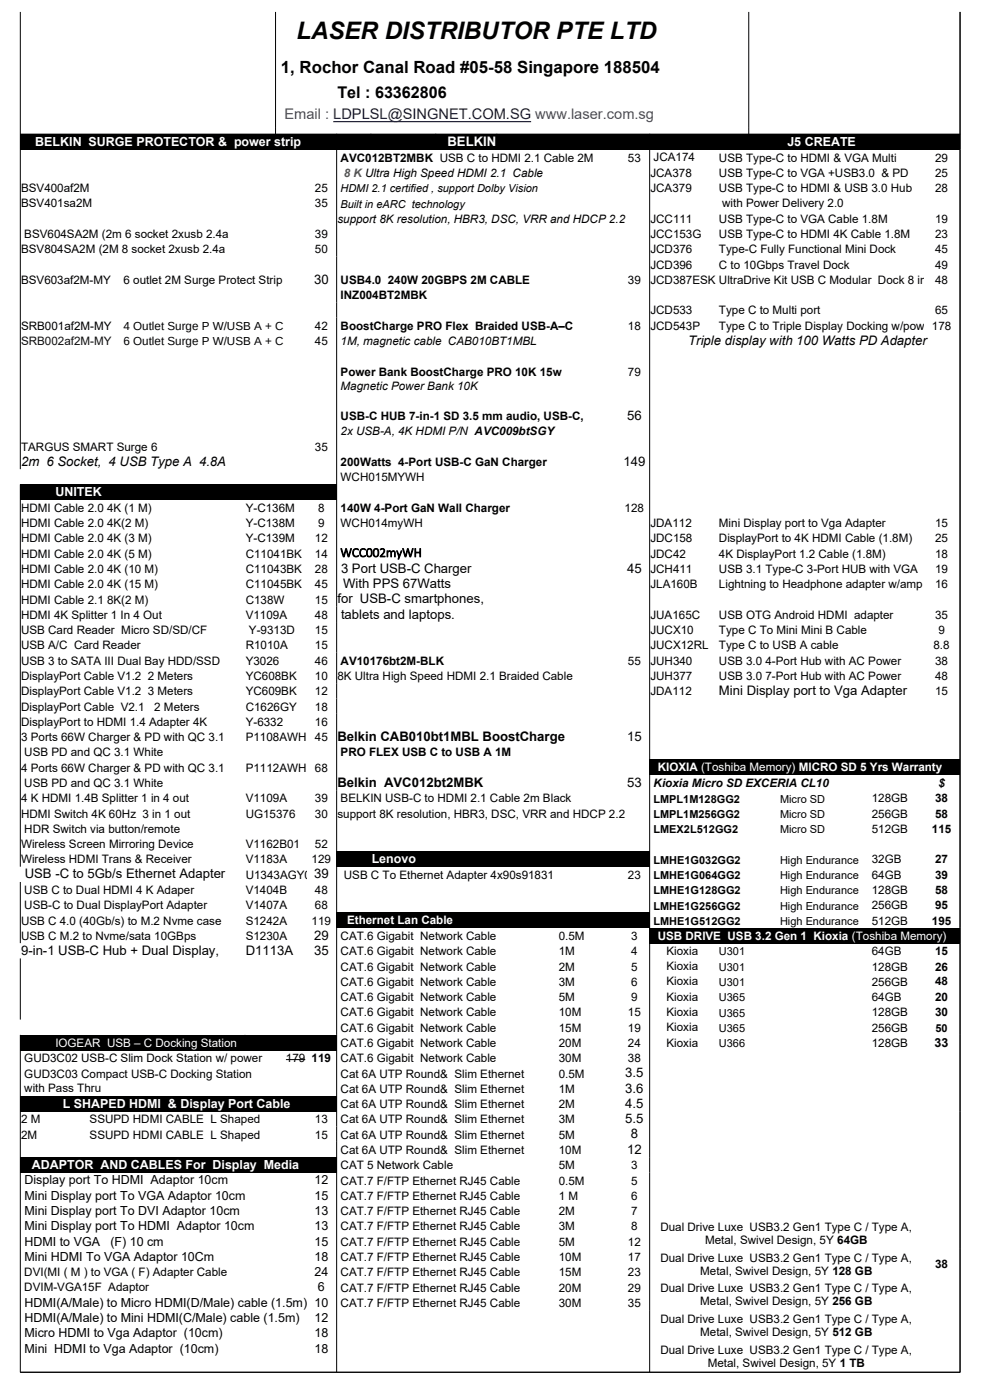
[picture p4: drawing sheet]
<svg xmlns="http://www.w3.org/2000/svg" width="210mm" height="297mm" viewBox="0 0 210 297" stroke-linecap="round" stroke-linejoin="round" font-family="sans-serif">
<defs><g id="words">
<text font-size="5.1" x="62.8" y="8.3">LASER DISTRIBUTOR PTE LTD</text>
<text font-size="3.6" x="59.6" y="15.4">1, Rochor Canal Road #05-58 Singapore 188504</text>
<text font-size="3.4" x="71.5" y="20.7">Tel : 63362806</text>
<text font-size="3.1" fill="#00f" x="60.3" y="25.3">Email : LDPLSL@SINGNET.COM.SG www.laser.com.sg</text>
<text font-size="2.8" fill="#fff" x="94.8" y="31">BELKIN</text>
<g font-size="2.8">
<text x="66.6" y="60.1">30</text>
<text x="145.9" y="73.1">Triple display with 100 Watts PD Adapter</text>
<text x="132.9" y="89">56</text>
<text x="4.5" y="98.8">2m 6 Socket, 4 USB Type A 4.8A</text>
<text x="132.1" y="98.8">149</text>
<text x="72.1" y="118.1">WCC002myWH</text>
<text x="72.3" y="121.5">3 Port USB-C Charger</text>
<text x="72.7" y="124.7">With PPS 67Watts</text>
<text x="132.9" y="121.5">45</text>
<text x="71.5" y="127.9">for USB-C smartphones,</text>
<text x="72.3" y="131.2">tablets and laptops.</text>
<text x="152.4" y="147.4">Mini Display port to Vga Adapter</text>
<text x="71.5" y="157.1">Belkin CAB010bt1MBL BoostCharge</text>
<text x="132.9" y="157.1">15</text>
<text x="71.5" y="166.9">Belkin AVC012bt2MBK</text>
<text x="132.9" y="166.9">53</text>
<text x="5.2" y="186.3">USB -C to 5Gb/s Ethernet Adapter</text>
<text x="66.6" y="186.3">39</text>
<text x="4.5" y="202.5">9-in-1 USB-C Hub + Dual Display,</text>
<text x="52.1" y="202.5">D1113A</text>
<text x="66.6" y="199.3">29</text>
<text x="66.6" y="202.5">35</text>
<text x="132.5" y="228.5">3.5</text>
<text x="132.5" y="231.7">3.6</text>
<text x="132.5" y="235">4.5</text>
<text x="132.5" y="238.2">5.5</text>
<text x="132.9" y="244.7">12</text>
<text x="133.7" y="241.4">8</text>
</g>
<g font-size="2.6" fill="#fff">
<text x="7.5" y="31">BELKIN SURGE PROTECTOR &amp; power strip</text>
<text x="166.9" y="31">J5 CREATE</text>
<text x="11.7" y="105.3">UNITEK</text>
<text x="78.8" y="183.1">Lenovo</text>
<text x="13.3" y="235">L SHAPED HDMI &amp; Display Port Cable</text>
<text x="6.8" y="248">ADAPTOR AND CABLES For Display Media</text>
</g>
<g font-size="2.6">
<text x="198.1" y="222">33</text>
<text x="5.2" y="251.2">Display port To HDMI Adaptor 10cm</text>
<text x="66.7" y="251.2">12</text>
<text x="5.2" y="254.4">Mini Display port To VGA Adaptor 10cm</text>
<text x="5.2" y="257.7">Mini Display port To DVI Adaptor 10cm</text>
<text x="66.7" y="254.4">15</text>
<text x="66.7" y="257.7">13</text>
<text x="5.2" y="260.9">Mini Display port To HDMI Adaptor 10cm</text>
<text x="66.7" y="260.9">13</text>
<text x="5.2" y="264.2">HDMI to VGA</text>
<text x="5.2" y="267.4">Mini HDMI To VGA Adaptor 10Cm</text>
<text x="23.4" y="264.2">(F) 10 cm</text>
<text x="66.7" y="264.2">15</text>
<text x="66.7" y="267.4">18</text>
<text x="66.7" y="270.7">24</text>
<text x="67.4" y="273.9">6</text>
<text x="5.2" y="277.2">HDMI(A/Male) to Micro HDMI(D/Male) cable (1.5m) 10</text>
<text x="5.2" y="280.4">HDMI(A/Male) to Mini HDMI(C/Male) cable (1.5m)</text>
<text x="66.7" y="280.4">12</text>
<text x="5.2" y="283.6">Micro HDMI to Vga Adaptor (10cm)</text>
<text x="5.2" y="286.9">Mini HDMI to Vga Adaptor (10cm)</text>
<text x="66.7" y="283.6">18</text>
<text x="66.7" y="286.9">18</text>
</g>
<g font-size="2.5">
<text x="72.2" y="34.3">AVC012BT2MBK USB C to HDMI 2.1 Cable 2M</text>
<text x="133.1" y="34.3">53</text>
<text x="138.5" y="34.2">JCA174</text>
<text x="152.4" y="34.3">USB Type-C to HDMI &amp; VGA Multi</text>
<text x="198.2" y="34.3">29</text>
<text x="4.5" y="40.7">BSV400af2M</text>
<text x="66.7" y="40.7">25</text>
<text x="137.9" y="37.5">JCA378</text>
<text x="137.9" y="40.7">JCA379</text>
<text x="152.4" y="37.5">USB Type-C to VGA +USB3.0 &amp; PD</text>
<text x="152.4" y="40.7">USB Type-C to HDMI &amp; USB 3.0 Hub</text>
<text x="198.2" y="37.5">25</text>
<text x="198.2" y="40.7">28</text>
<text x="4.5" y="43.9">BSV401sa2M</text>
<text x="66.7" y="44">35</text>
<text x="71.5" y="47.2">support 8K resolution, HBR3, DSC, VRR and HDCP 2.2</text>
<text x="137.9" y="47.2">JCC111</text>
<text x="152.4" y="47.2">USB Type-C to VGA Cable 1.8M</text>
<text x="153.1" y="44">with Power Delivery 2.0</text>
<text x="198.2" y="47.2">19</text>
<text x="4.5" y="53.6">BSV804SA2M (2M 8 socket 2xusb 2.4a</text>
<text x="5.1" y="50.4">BSV604SA2M (2m 6 socket 2xusb 2.4a</text>
<text x="66.7" y="50.5">39</text>
<text x="66.7" y="53.7">50</text>
<text x="137.9" y="50.5">JCC153G</text>
<text x="137.9" y="53.7">JCD376</text>
<text x="152.4" y="50.5">USB Type-C to HDMI 4K Cable 1.8M</text>
<text x="152.4" y="53.7">Type-C Fully Functional Mini Dock</text>
<text x="198.2" y="50.5">23</text>
<text x="198.2" y="53.7">45</text>
<text x="137.9" y="57">JCD396</text>
<text x="152.4" y="57">C to 10Gbps Travel Dock</text>
<text x="198.2" y="57">49</text>
<text x="4.5" y="60.2">BSV603af2M-MY</text>
<text x="26.2" y="60.2">6 outlet 2M Surge Protect Strip</text>
<text x="72.2" y="60.2">USB4.0 240W 20GBPS 2M CABLE</text>
<text x="72.2" y="63.4">INZ004BT2MBK</text>
<text x="133.1" y="60.2">39</text>
<text x="137.9" y="60.2">JCD387ESK UltraDrive Kit USB C Modular Dock 8 in</text>
<text x="198.2" y="60.2">48</text>
<text x="4.5" y="69.9">SRB001af2M-MY</text>
<text x="26.2" y="69.9">4 Outlet Surge P W/USB A + C</text>
<text x="66.7" y="69.9">42</text>
<text x="72.2" y="69.9">BoostCharge PRO Flex Braided USB-A–C</text>
<text x="133.1" y="69.9">18</text>
<text x="137.9" y="66.7">JCD533</text>
<text x="137.9" y="69.9">JCD543P</text>
<text x="152.4" y="66.7">Type C to Multi port</text>
<text x="152.4" y="69.9">Type C to Triple Display Docking w/pow 178</text>
<text x="198.2" y="66.7">65</text>
<text x="26.2" y="73.2">6 Outlet Surge P W/USB A + C</text>
<text x="66.7" y="73.2">45</text>
<text x="72.2" y="73.2">1M, magnetic cable CAB010BT1MBL</text>
<text x="72.2" y="79.7">Power Bank BoostCharge PRO 10K 15w</text>
<text x="72.2" y="82.6">Magnetic Power Bank 10K</text>
<text x="133.1" y="79.7">79</text>
<text x="72.2" y="89.1">USB-C HUB 7-in-1 SD 3.5 mm audio, USB-C,</text>
<text x="4.5" y="95.6">TARGUS SMART Surge 6</text>
<text x="66.7" y="95.6">35</text>
<text x="72.2" y="92.3">2x USB-A, 4K HDMI P/N AVC009btSGY</text>
<text x="72.2" y="98.8">200Watts 4-Port USB-C GaN Charger</text>
<text x="72.2" y="102.1">WCH015MYWH</text>
<text x="4.5" y="108.6">HDMI Cable 2.0 4K (1 M)</text>
<text x="4.5" y="111.8">HDMI Cable 2.0 4K(2 M)</text>
<text x="52.1" y="108.6">Y-C136M</text>
<text x="52.1" y="111.8">Y-C138M</text>
<text x="67.4" y="108.6">8</text>
<text x="67.4" y="111.8">9</text>
<text x="72.2" y="108.6">140W 4-Port GaN Wall Charger</text>
<text x="72.2" y="111.8">WCH014myWH</text>
<text x="132.4" y="108.6">128</text>
<text x="137.9" y="111.8">JDA112</text>
<text x="152.4" y="111.8">Mini Display port to Vga Adapter</text>
<text x="198.2" y="111.8">15</text>
<text x="4.5" y="115">HDMI Cable 2.0 4K (3 M)</text>
<text x="4.5" y="118.3">HDMI Cable 2.0 4K (5 M)</text>
<text x="52.1" y="115">Y-C139M</text>
<text x="52.1" y="118.3">C11041BK</text>
<text x="66.7" y="115">12</text>
<text x="66.7" y="118.3">14</text>
<text x="137.9" y="115">JDC158</text>
<text x="137.9" y="118.3">JDC42</text>
<text x="152.4" y="115">DisplayPort to 4K HDMI Cable (1.8M)</text>
<text x="152.4" y="118.3">4K DisplayPort 1.2 Cable (1.8M)</text>
<text x="198.2" y="115">25</text>
<text x="198.2" y="118.3">18</text>
<text x="4.5" y="121.5">HDMI Cable 2.0 4K (10 M)</text>
<text x="4.5" y="124.8">HDMI Cable 2.0 4K (15 M)</text>
<text x="52.1" y="121.5">C11043BK</text>
<text x="52.1" y="124.8">C11045BK</text>
<text x="66.7" y="121.5">28</text>
<text x="66.7" y="124.8">45</text>
<text x="137.9" y="121.5">JCH411</text>
<text x="137.9" y="124.8">JLA160B</text>
<text x="152.4" y="121.5">USB 3.1 Type-C 3-Port HUB with VGA</text>
<text x="152.4" y="124.8">Lightning to Headphone adapter w/amp</text>
<text x="198.2" y="121.5">19</text>
<text x="198.2" y="124.8">16</text>
<text x="4.5" y="128">HDMI Cable 2.1 8K(2 M)</text>
<text x="4.5" y="131.3">HDMI 4K Splitter 1 In 4 Out</text>
<text x="52.1" y="128">C138W</text>
<text x="52.1" y="131.3">V1109A</text>
<text x="66.7" y="128">15</text>
<text x="66.7" y="131.3">48</text>
<text x="137.9" y="131.3">JUA165C</text>
<text x="152.4" y="131.3">USB OTG Android HDMI adapter</text>
<text x="198.2" y="131.3">35</text>
<text x="4.5" y="134.5">USB Card Reader Micro SD/SD/CF</text>
<text x="4.5" y="137.7">USB A/C Card Reader</text>
<text x="52.1" y="137.7">R1010A</text>
<text x="52.8" y="134.5">Y-9313D</text>
<text x="66.7" y="134.5">15</text>
<text x="66.7" y="137.7">15</text>
<text x="137.9" y="134.5">JUCX10</text>
<text x="137.9" y="137.7">JUCX12RL</text>
<text x="152.4" y="134.5">Type C To Mini Mini B Cable</text>
<text x="152.4" y="137.7">Type C to USB A cable</text>
<text x="197.9" y="137.7">8.8</text>
<text x="198.9" y="134.5">9</text>
<text x="4.5" y="141">USB 3 to SATA III Dual Bay HDD/SSD</text>
<text x="52.1" y="141">Y3026</text>
<text x="66.7" y="141">46</text>
<text x="72.2" y="141">AV10176bt2M-BLK</text>
<text x="133.1" y="141">55</text>
<text x="137.9" y="141">JUH340</text>
<text x="152.4" y="141">USB 3.0 4-Port Hub with AC Power</text>
<text x="198.2" y="141">38</text>
<text x="4.5" y="144.2">DisplayPort Cable V1.2 2 Meters</text>
<text x="4.5" y="147.5">DisplayPort Cable V1.2 3 Meters</text>
<text x="52.1" y="144.2">YC608BK</text>
<text x="52.1" y="147.5">YC609BK</text>
<text x="66.7" y="144.2">10</text>
<text x="66.7" y="147.5">12</text>
<text x="71.5" y="144.2">8K Ultra High Speed HDMI 2.1 Braided Cable</text>
<text x="137.9" y="144.2">JUH377</text>
<text x="137.9" y="147.5">JDA112</text>
<text x="152.4" y="144.2">USB 3.0 7-Port Hub with AC Power</text>
<text x="198.2" y="144.2">48</text>
<text x="198.2" y="147.5">15</text>
<text x="4.5" y="150.7">DisplayPort Cable V2.1</text>
<text x="4.5" y="154">DisplayPort to HDMI 1.4 Adapter 4K</text>
<text x="32.7" y="150.7">2 Meters</text>
<text x="52.1" y="150.7">C1626GY</text>
<text x="52.1" y="154">Y-6332</text>
<text x="66.7" y="150.7">18</text>
<text x="66.7" y="154">16</text>
<text x="4.5" y="157.2">3 Ports 66W Charger &amp; PD with QC 3.1</text>
<text x="5.1" y="160.4">USB PD and QC 3.1 White</text>
<text x="52.1" y="157.2">P1108AWH</text>
<text x="66.7" y="157.2">45</text>
<text x="72.2" y="160.4">PRO FLEX USB C to USB A 1M</text>
<text x="4.5" y="163.7">4 Ports 66W Charger &amp; PD with QC 3.1</text>
<text x="5.1" y="166.9">USB PD and QC 3.1 White</text>
<text x="52.1" y="163.7">P1112AWH</text>
<text x="66.7" y="163.7">68</text>
<text x="138.5" y="166.9">Kioxia Micro SD EXCERIA CL10</text>
<text x="198.9" y="166.9">$</text>
<text x="4.5" y="170.2">4 K HDMI 1.4B Splitter 1 in 4 out</text>
<text x="4.5" y="173.4">HDMI Switch 4K 60Hz 3 in 1 out</text>
<text x="52.1" y="170.2">V1109A</text>
<text x="52.1" y="173.4">UG15376</text>
<text x="66.7" y="170.2">39</text>
<text x="66.7" y="173.4">30</text>
<text x="71.5" y="173.4">support 8K resolution, HBR3, DSC, VRR and HDCP 2.2</text>
<text x="72.2" y="170.2">BELKIN USB-C to HDMI 2.1 Cable 2m Black</text>
<text x="184.8" y="170.2">128GB</text>
<text x="184.8" y="173.4">256GB</text>
<text x="198.2" y="170.2">38</text>
<text x="198.2" y="173.4">58</text>
<text x="4.5" y="179.9">Wireless Screen Mirroring Device</text>
<text x="5.1" y="176.7">HDR Switch via button/remote</text>
<text x="52.1" y="179.9">V1162B01</text>
<text x="66.7" y="179.9">52</text>
<text x="184.8" y="176.7">512GB</text>
<text x="197.5" y="176.7">115</text>
<text x="4.5" y="183.1">Wireless HDMI Trans &amp; Receiver</text>
<text x="52.1" y="183.1">V1183A</text>
<text x="66.1" y="183.1">129</text>
<text x="184.8" y="183.1">32GB</text>
<text x="198.2" y="183.1">27</text>
<text x="5.1" y="189.6">USB C to Dual HDMI 4 K Adaper</text>
<text x="52.1" y="186.4">U1343AGY0</text>
<text x="52.1" y="189.6">V1404B</text>
<text x="66.7" y="189.6">48</text>
<text x="72.9" y="186.4">USB C To Ethernet Adapter 4x90s91831</text>
<text x="133.1" y="186.4">23</text>
<text x="184.8" y="186.4">64GB</text>
<text x="184.8" y="189.6">128GB</text>
<text x="198.2" y="186.4">39</text>
<text x="198.2" y="189.6">58</text>
<text x="4.5" y="196.1">USB C 4.0 (40Gb/s) to M.2 Nvme case</text>
<text x="5.1" y="192.9">USB-C to Dual DisplayPort Adapter</text>
<text x="52.1" y="192.9">V1407A</text>
<text x="52.1" y="196.1">S1242A</text>
<text x="66.1" y="196.1">119</text>
<text x="66.7" y="192.9">68</text>
<text x="184.8" y="192.9">256GB</text>
<text x="184.8" y="196.1">512GB</text>
<text x="197.5" y="196.1">195</text>
<text x="198.2" y="192.9">95</text>
<text x="4.5" y="199.4">USB C M.2 to Nvme/sata 10GBps</text>
<text x="52.1" y="199.4">S1230A</text>
<text x="72.2" y="199.4">CAT.6 Gigabit Network Cable</text>
<text x="72.2" y="202.6">CAT.6 Gigabit Network Cable</text>
<text x="118.4" y="199.4">0.5M</text>
<text x="118.4" y="202.6">1M</text>
<text x="133.8" y="199.4">3</text>
<text x="133.8" y="202.6">4</text>
<text x="141.3" y="202.5">Kioxia</text>
<text x="184.8" y="202.6">64GB</text>
<text x="198.2" y="202.5">15</text>
<text x="72.2" y="205.8">CAT.6 Gigabit Network Cable</text>
<text x="72.2" y="209.1">CAT.6 Gigabit Network Cable</text>
<text x="118.4" y="205.8">2M</text>
<text x="118.4" y="209.1">3M</text>
<text x="133.8" y="205.8">5</text>
<text x="133.8" y="209.1">6</text>
<text x="141.3" y="205.7">Kioxia</text>
<text x="141.3" y="209">Kioxia</text>
<text x="184.8" y="205.8">128GB</text>
<text x="184.8" y="209.1">256GB</text>
<text x="198.2" y="205.8">26</text>
<text x="198.2" y="209">48</text>
<text x="72.2" y="212.3">CAT.6 Gigabit Network Cable</text>
<text x="72.2" y="215.6">CAT.6 Gigabit Network Cable</text>
<text x="118.4" y="212.3">5M</text>
<text x="118.4" y="215.6">10M</text>
<text x="133.1" y="215.6">15</text>
<text x="133.8" y="212.3">9</text>
<text x="141.3" y="212.2">Kioxia</text>
<text x="141.3" y="215.5">Kioxia</text>
<text x="184.8" y="212.3">64GB</text>
<text x="184.8" y="215.6">128GB</text>
<text x="198.2" y="212.3">20</text>
<text x="198.2" y="215.5">30</text>
<text x="72.2" y="218.8">CAT.6 Gigabit Network Cable</text>
<text x="118.4" y="218.8">15M</text>
<text x="133.1" y="218.8">19</text>
<text x="141.3" y="218.7">Kioxia</text>
<text x="141.3" y="222">Kioxia</text>
<text x="184.8" y="218.8">256GB</text>
<text x="5.1" y="225.3">GUD3C02 USB-C Slim Dock Station w/ power</text>
<text x="60.6" y="225.3">179</text>
<text x="66.1" y="225.3">119</text>
<text x="72.2" y="222.1">CAT.6 Gigabit Network Cable</text>
<text x="72.2" y="225.3">CAT.6 Gigabit Network Cable</text>
<text x="118.4" y="222.1">20M</text>
<text x="118.4" y="225.3">30M</text>
<text x="133.1" y="222.1">24</text>
<text x="133.1" y="225.3">38</text>
<text x="184.8" y="222.1">128GB</text>
<text x="5.1" y="228.5">GUD3C03 Compact USB-C Docking Station</text>
<text x="5.1" y="231.7">with Pass Thru</text>
<text x="72.2" y="228.5">Cat 6A UTP Round&amp; Slim Ethernet</text>
<text x="72.2" y="231.8">Cat 6A UTP Round&amp; Slim Ethernet</text>
<text x="118.4" y="228.5">0.5M</text>
<text x="118.4" y="231.8">1M</text>
<text x="4.5" y="238.3">2 M</text>
<text x="19" y="238.3">SSUPD HDMI CABLE L Shaped</text>
<text x="66.7" y="238.3">13</text>
<text x="72.2" y="235">Cat 6A UTP Round&amp; Slim Ethernet</text>
<text x="72.2" y="238.3">Cat 6A UTP Round&amp; Slim Ethernet</text>
<text x="118.4" y="235">2M</text>
<text x="118.4" y="238.3">3M</text>
<text x="4.5" y="241.5">2M</text>
<text x="19" y="241.5">SSUPD HDMI CABLE L Shaped</text>
<text x="66.7" y="241.5">15</text>
<text x="72.2" y="241.5">Cat 6A UTP Round&amp; Slim Ethernet</text>
<text x="72.2" y="244.8">Cat 6A UTP Round&amp; Slim Ethernet</text>
<text x="118.4" y="241.5">5M</text>
<text x="118.4" y="244.8">10M</text>
<text x="72.2" y="248">CAT 5 Network Cable</text>
<text x="72.2" y="251.2">CAT.7 F/FTP Ethernet RJ45 Cable</text>
<text x="118.4" y="248">5M</text>
<text x="118.4" y="251.2">0.5M</text>
<text x="133.8" y="248">3</text>
<text x="133.8" y="251.2">5</text>
<text x="72.2" y="254.5">CAT.7 F/FTP Ethernet RJ45 Cable</text>
<text x="72.2" y="257.7">CAT.7 F/FTP Ethernet RJ45 Cable</text>
<text x="118.4" y="254.5">1 M</text>
<text x="118.4" y="257.7">2M</text>
<text x="133.8" y="254.5">6</text>
<text x="133.8" y="257.7">7</text>
<text x="72.2" y="261">CAT.7 F/FTP Ethernet RJ45 Cable</text>
<text x="118.4" y="261">3M</text>
<text x="133.8" y="261">8</text>
<text x="140" y="261.1">Dual Drive Luxe USB3.2 Gen1 Type C / Type A,</text>
<text x="149.5" y="263.9">Metal, Swivel Design, 5Y 64GB</text>
<text x="72.2" y="264.2">CAT.7 F/FTP Ethernet RJ45 Cable</text>
<text x="72.2" y="267.5">CAT.7 F/FTP Ethernet RJ45 Cable</text>
<text x="118.4" y="264.2">5M</text>
<text x="118.4" y="267.5">10M</text>
<text x="133.1" y="264.2">12</text>
<text x="133.1" y="267.5">17</text>
<text x="140" y="267.6">Dual Drive Luxe USB3.2 Gen1 Type C / Type A,</text>
<text x="198.2" y="269">38</text>
<text x="5.1" y="270.7">DVI(MI ( M ) to VGA ( F) Adapter Cable</text>
<text x="5.1" y="273.8">DVIM-VGA15F Adaptor</text>
<text x="72.2" y="270.7">CAT.7 F/FTP Ethernet RJ45 Cable</text>
<text x="72.2" y="273.9">CAT.7 F/FTP Ethernet RJ45 Cable</text>
<text x="118.4" y="270.7">15M</text>
<text x="118.4" y="273.9">20M</text>
<text x="133.1" y="270.7">23</text>
<text x="133.1" y="273.9">29</text>
<text x="140" y="274.1">Dual Drive Luxe USB3.2 Gen1 Type C / Type A,</text>
<text x="148.4" y="270.4">Metal, Swivel Design, 5Y 128 GB</text>
<text x="72.2" y="277.2">CAT.7 F/FTP Ethernet RJ45 Cable</text>
<text x="118.4" y="277.2">30M</text>
<text x="133.1" y="277.2">35</text>
<text x="140" y="280.6">Dual Drive Luxe USB3.2 Gen1 Type C / Type A,</text>
<text x="148.4" y="276.8">Metal, Swivel Design, 5Y 256 GB</text>
<text x="140" y="287.2">Dual Drive Luxe USB3.2 Gen1 Type C / Type A,</text>
<text x="148.4" y="283.3">Metal, Swivel Design, 5Y 512 GB</text>
<text x="150" y="289.9">Metal, Swivel Design, 5Y 1 TB</text>
</g>
<text font-size="2.5" fill="#f00" x="72.9" y="37.5">8 K Ultra High Speed HDMI 2.1 Cable</text>
<text font-size="2.5" fill="#111" x="4.5" y="73.2">SRB002af2M-MY</text>
<g font-size="2.5" fill="#fff">
<text x="139.4" y="163.6">KIOXIA (Toshiba Memory) MICRO SD 5 Yrs Warranty</text>
<text x="73.6" y="196">Ethernet Lan Cable</text>
<text x="139.4" y="199.3">USB DRIVE USB 3.2 Gen 1 Kioxia (Toshiba Memory)</text>
<text x="11.7" y="222.1">IOGEAR USB – C Docking Station</text>
</g>
<g font-size="2.3">
<text x="72.2" y="40.8">HDMI 2.1 certified , support Dolby Vision</text>
<text x="72.2" y="44">Built in eARC technology</text>
<text x="138.5" y="170.2">LMPL1M128GG2</text>
<text x="138.5" y="173.4">LMPL1M256GG2</text>
<text x="165.3" y="170.2">Micro SD</text>
<text x="165.3" y="173.4">Micro SD</text>
<text x="138.5" y="176.7">LMEX2L512GG2</text>
<text x="165.3" y="176.7">Micro SD</text>
<text x="138.5" y="183.2">LMHE1G032GG2</text>
<text x="165.3" y="183.2">High Endurance</text>
<text x="138.5" y="186.4">LMHE1G064GG2</text>
<text x="138.5" y="189.7">LMHE1G128GG2</text>
<text x="165.3" y="186.4">High Endurance</text>
<text x="165.3" y="189.7">High Endurance</text>
<text x="138.5" y="192.9">LMHE1G256GG2</text>
<text x="138.5" y="196.1">LMHE1G512GG2</text>
<text x="165.3" y="192.9">High Endurance</text>
<text x="165.3" y="196.1">High Endurance</text>
<text x="152.4" y="202.6">U301</text>
<text x="152.4" y="205.9">U301</text>
<text x="152.4" y="209.1">U301</text>
<text x="152.4" y="212.4">U365</text>
<text x="152.4" y="215.6">U365</text>
<text x="152.4" y="218.8">U365</text>
<text x="198.3" y="218.8">50</text>
<text x="152.4" y="222.1">U366</text>
</g>
</g></defs>
<g fill="#000">
<path d="M4.3 28.5h199.2v3.2h-199.2z" fill-rule="evenodd"/>
<path d="M4.3 102.7h67.1v3.3h-67.1z" fill-rule="evenodd"/>
<path d="M137.7 161.1h65.8v3.3h-65.8z" fill-rule="evenodd"/>
<path d="M71.4 180.6h66.3v3.2h-66.3z" fill-rule="evenodd"/>
<path d="M71.4 193.5h66.3v3.3h-66.3z" fill-rule="evenodd"/>
<path d="M137.7 196.8h65.8v3.2h-65.8z" fill-rule="evenodd"/>
<path d="M4.3 219.5h67.1v3.2h-67.1z" fill-rule="evenodd"/>
<path d="M4.3 232.5h67.1v3.2h-67.1z" fill-rule="evenodd"/>
<path d="M4.3 245.4h67.1v3.3h-67.1z" fill-rule="evenodd"/>
</g>
<g fill="none" stroke="#000" stroke-width=".21">
<path d="M4.3 2.5v97M58.4 2.5v26M158.7 2.5v26M203.5 2.5v288.6M4.3 28.5h199.2M71.4 28.4v262.7M78.6 28.4v3.3M92.4 28.4v3.3M105.3 28.4v3.3M137.7 28.4v262.7M4.3 102.7v81.1M4.3 187.1v12.9"/>
<path d="M4.3 203.3v12.9M4.3 219.5v71.6M51.9 219.5v3.2M60.6 224.7h4.1M4.3 291h199.2"/>
</g>
<path d="M92.4 193.5v3.3" fill="none" stroke="#000" stroke-width=".39"/>
<path d="M70.6 25.8h42" fill="none" stroke="#000080" stroke-width=".25"/>
<use href="#words"/>
</svg>
